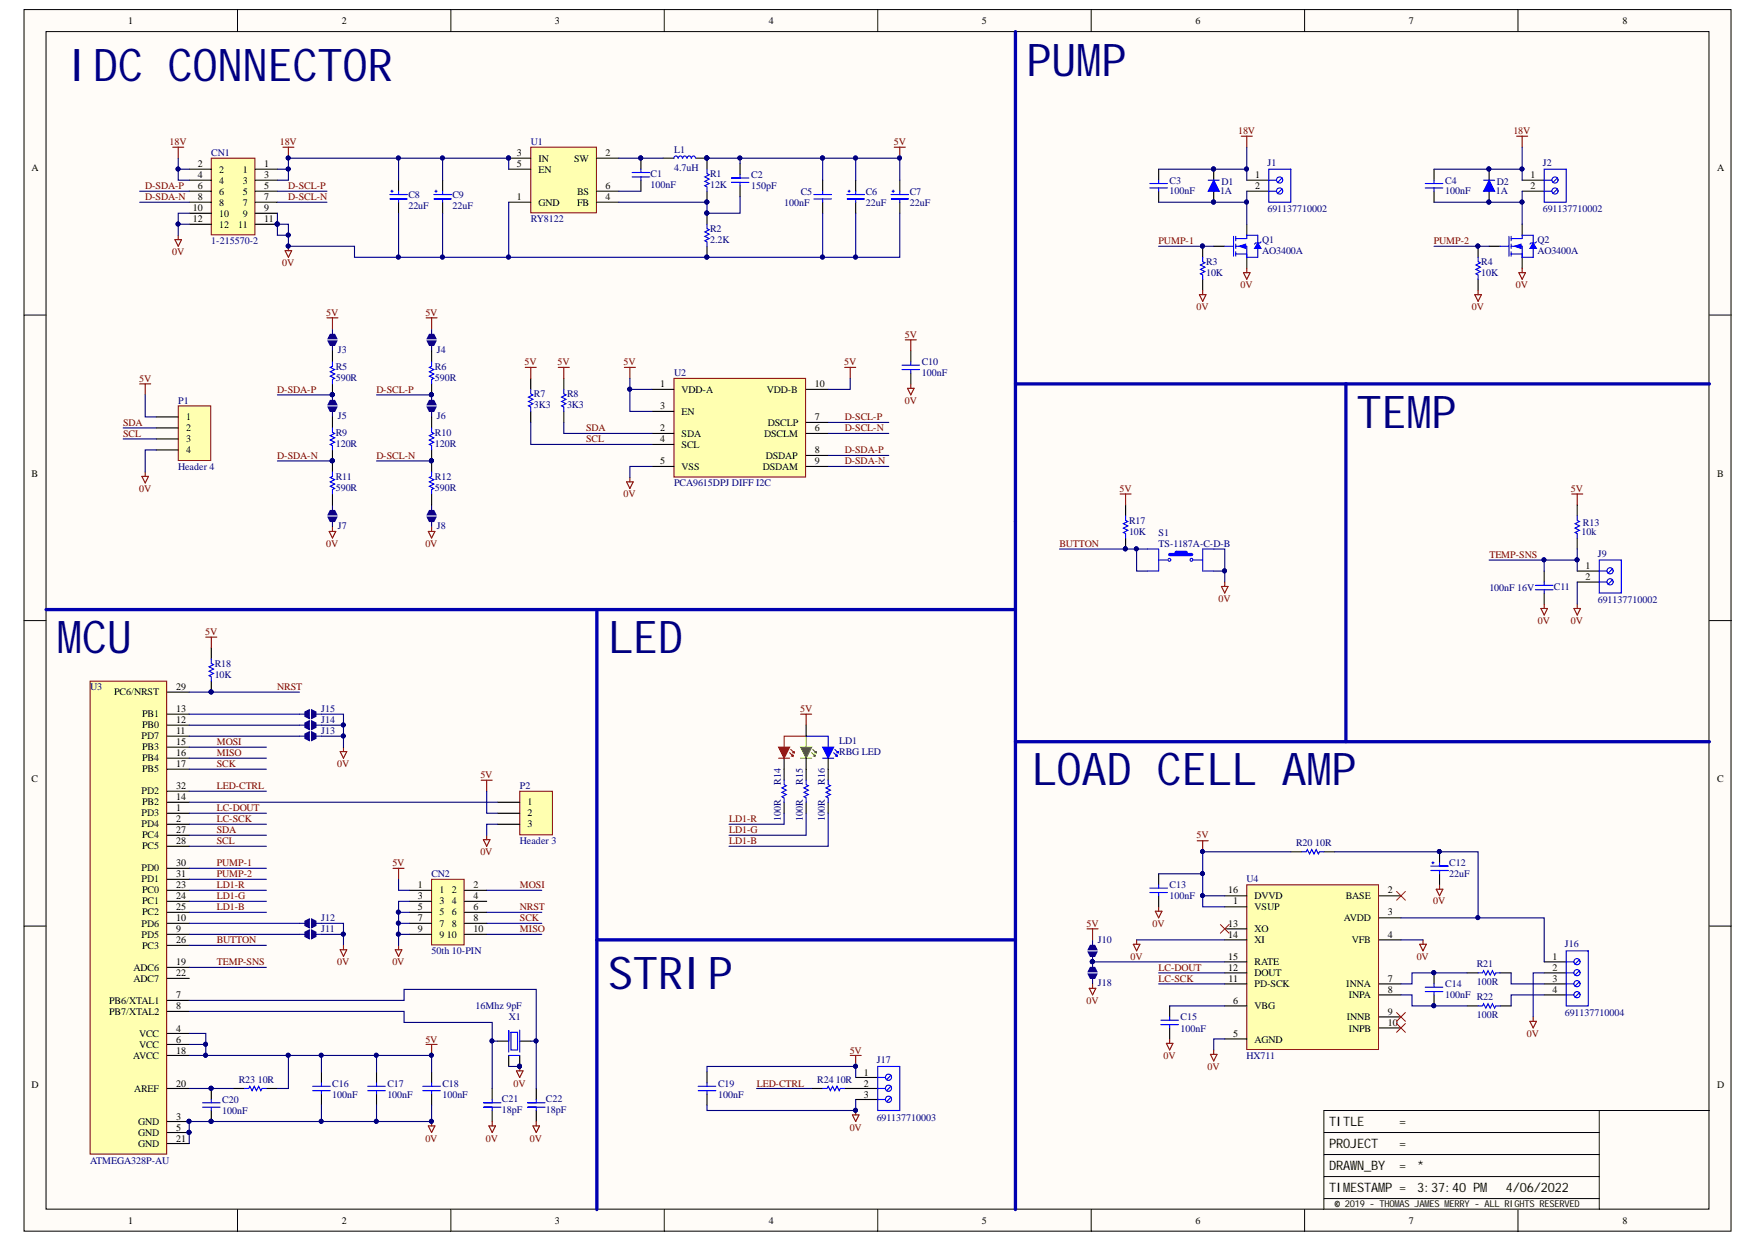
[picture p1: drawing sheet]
<svg xmlns="http://www.w3.org/2000/svg" width="297mm" height="210mm" viewBox="0 0 297 210" stroke-linecap="round" stroke-linejoin="round" font-family="sans-serif">
<defs><g id="words">
<g font-size="7.6" fill="#000080">
<text x="11.5" y="13.7">IDC CONNECTOR</text>
<text x="173.5" y="12.8">PUMP</text>
<text x="229.4" y="72.3">TEMP</text>
<text x="9.6" y="110.4">MCU</text>
<text x="102.8" y="110.4">LED</text>
<text x="174.5" y="132.7">LOAD CELL AMP</text>
<text x="102.8" y="167.1">STRIP</text>
</g>
<g font-size="2.2" fill="#080d02">
<text x="224.7" y="190.3">TITLE</text>
<text x="236.5" y="190.3">=</text>
<text x="224.7" y="194">PROJECT</text>
<text x="224.7" y="197.7">DRAWN_BY</text>
<text x="236.5" y="194">=</text>
<text x="236.5" y="197.7">=</text>
<text x="239.6" y="197.7">*</text>
<text x="224.7" y="201.5">TIMESTAMP =</text>
<text x="239.6" y="201.5">3:37:40 PM</text>
<text x="254.6" y="201.5">4/06/2022</text>
</g>
<g font-size="1.7">
<text x="21.7" y="4.1">1</text>
<text x="57.8" y="4.1">2</text>
<text x="93.8" y="4.1">3</text>
<text x="130" y="4.1">4</text>
<text x="166" y="4.1">5</text>
<text x="202.1" y="4.1">6</text>
<text x="238.2" y="4.1">7</text>
<text x="274.3" y="4.1">8</text>
<text x="5.3" y="28.9">A</text>
<text x="33.4" y="28.2">2</text>
<text x="37.1" y="29.2">2</text>
<text x="41" y="29.2">1</text>
<text x="44.7" y="28.2">1</text>
<text x="87.4" y="26.4">3</text>
<text x="87.4" y="28.2">5</text>
<text x="91" y="27.3">IN</text>
<text x="91" y="29.2">EN</text>
<text x="97" y="27.3">SW</text>
<text x="102.4" y="26.4">2</text>
<text x="290.3" y="28.9">A</text>
<text x="32.6" y="35.7">10</text>
<text x="33.4" y="30.1">4</text>
<text x="33.4" y="32">6</text>
<text x="33.4" y="33.8">8</text>
<text x="37.1" y="31">4</text>
<text x="37.1" y="32.9">6</text>
<text x="37.1" y="34.7">8</text>
<text x="41" y="31">3</text>
<text x="41" y="32.9">5</text>
<text x="41" y="34.7">7</text>
<text x="44.7" y="30.1">3</text>
<text x="44.7" y="32">5</text>
<text x="44.7" y="33.8">7</text>
<text x="44.7" y="35.7">9</text>
<text x="87.4" y="33.8">1</text>
<text x="91" y="34.7">GND</text>
<text x="97.6" y="34.7">FB</text>
<text x="97.6" y="32.9">BS</text>
<text x="102.4" y="33.8">4</text>
<text x="102.4" y="32">6</text>
<text x="212.2" y="30.1">1</text>
<text x="212.2" y="32">2</text>
<text x="258.7" y="30.1">1</text>
<text x="258.7" y="32">2</text>
<text x="32.6" y="37.5">12</text>
<text x="37.1" y="36.6">10</text>
<text x="37.1" y="38.5">12</text>
<text x="40.3" y="38.5">11</text>
<text x="41" y="36.6">9</text>
<text x="44.7" y="37.5">11</text>
<text x="111.6" y="65.4">1</text>
<text x="137.7" y="65.4">10</text>
<text x="31.5" y="71">1</text>
<text x="111.6" y="69.2">3</text>
<text x="115.2" y="66.4">VDD-A</text>
<text x="115.2" y="70.1">EN</text>
<text x="129.6" y="66.4">VDD-B</text>
<text x="129.8" y="71.9">DSCLP</text>
<text x="137.7" y="71">7</text>
<text x="31.5" y="72.9">2</text>
<text x="31.5" y="74.7">3</text>
<text x="31.5" y="76.6">4</text>
<text x="111.6" y="72.9">2</text>
<text x="111.6" y="74.7">4</text>
<text x="115.2" y="73.8">SDA</text>
<text x="115.2" y="75.7">SCL</text>
<text x="129.2" y="73.8">DSCLM</text>
<text x="129.4" y="77.5">DSDAP</text>
<text x="137.7" y="72.9">6</text>
<text x="137.7" y="76.6">8</text>
<text x="5.3" y="80.6">B</text>
<text x="111.6" y="78.5">5</text>
<text x="115.2" y="79.4">VSS</text>
<text x="128.9" y="79.4">DSDAM</text>
<text x="137.7" y="78.5">9</text>
<text x="290.3" y="80.6">B</text>
<text x="268" y="96.1">1</text>
<text x="268" y="98">2</text>
<text x="19.3" y="117.5">PC6/NRST</text>
<text x="29.8" y="116.6">29</text>
<text x="23.9" y="125">PD7</text>
<text x="24" y="121.2">PB1</text>
<text x="24" y="123.1">PB0</text>
<text x="29.8" y="120.3">13</text>
<text x="29.8" y="122.2">12</text>
<text x="29.8" y="124">11</text>
<text x="29.8" y="125.9">15</text>
<text x="24" y="126.8">PB3</text>
<text x="24" y="128.7">PB4</text>
<text x="24" y="130.5">PB5</text>
<text x="29.8" y="127.7">16</text>
<text x="29.8" y="129.6">17</text>
<text x="5.3" y="132.2">C</text>
<text x="23.9" y="134.3">PD2</text>
<text x="23.9" y="138">PD3</text>
<text x="24" y="136.1">PB2</text>
<text x="29.8" y="133.3">32</text>
<text x="29.8" y="135.2">14</text>
<text x="29.8" y="137">1</text>
<text x="89.2" y="136.1">1</text>
<text x="89.2" y="138">2</text>
<text x="290.3" y="132.2">C</text>
<text x="23.9" y="139.8">PD4</text>
<text x="24" y="141.7">PC4</text>
<text x="24" y="143.6">PC5</text>
<text x="29.8" y="138.9">2</text>
<text x="29.8" y="140.8">27</text>
<text x="29.8" y="142.6">28</text>
<text x="89.2" y="139.8">3</text>
<text x="23.9" y="147.3">PD0</text>
<text x="23.9" y="149.1">PD1</text>
<text x="29.8" y="146.3">30</text>
<text x="29.8" y="148.2">31</text>
<text x="24" y="152.9">PC1</text>
<text x="24" y="154.7">PC2</text>
<text x="24" y="151">PC0</text>
<text x="29.8" y="151.9">24</text>
<text x="29.8" y="153.8">25</text>
<text x="29.8" y="155.6">10</text>
<text x="29.8" y="150.1">23</text>
<text x="70.6" y="153.8">5</text>
<text x="70.6" y="155.6">7</text>
<text x="70.6" y="150.1">1</text>
<text x="70.6" y="151.9">3</text>
<text x="74.3" y="154.7">5</text>
<text x="74.3" y="151">1</text>
<text x="74.3" y="152.9">3</text>
<text x="76.4" y="151">2</text>
<text x="76.4" y="152.9">4</text>
<text x="76.4" y="154.7">6</text>
<text x="80" y="150.1">2</text>
<text x="80" y="151.9">4</text>
<text x="80" y="153.8">6</text>
<text x="80" y="155.6">8</text>
<text x="207.6" y="151">16</text>
<text x="208.5" y="152.9">1</text>
<text x="212.1" y="153.8">VSUP</text>
<text x="212.1" y="151.9">DVVD</text>
<text x="227.2" y="155.6">AVDD</text>
<text x="227.5" y="151.9">BASE</text>
<text x="234.6" y="151">2</text>
<text x="234.6" y="154.7">3</text>
<text x="23.9" y="156.7">PD6</text>
<text x="23.9" y="158.5">PD5</text>
<text x="24" y="160.4">PC3</text>
<text x="29.8" y="157.6">9</text>
<text x="29.8" y="159.4">26</text>
<text x="70.6" y="157.6">9</text>
<text x="74.3" y="158.5">9</text>
<text x="74.3" y="156.7">7</text>
<text x="75.6" y="158.5">10</text>
<text x="76.4" y="156.7">8</text>
<text x="80" y="157.6">10</text>
<text x="207.6" y="156.7">13</text>
<text x="207.6" y="158.5">14</text>
<text x="212.1" y="157.6">XO</text>
<text x="212.1" y="159.4">XI</text>
<text x="228.5" y="159.4">VFB</text>
<text x="234.6" y="158.5">4</text>
<text x="22.6" y="164.1">ADC6</text>
<text x="22.6" y="166">ADC7</text>
<text x="29.8" y="163.2">19</text>
<text x="29.8" y="165">22</text>
<text x="207.6" y="164.1">12</text>
<text x="207.6" y="162.2">15</text>
<text x="207.7" y="166">11</text>
<text x="212.1" y="166.9">PD-SCK</text>
<text x="212.1" y="165">DOUT</text>
<text x="212.1" y="163.2">RATE</text>
<text x="227.6" y="166.9">INNA</text>
<text x="234.6" y="166">7</text>
<text x="234.6" y="167.8">8</text>
<text x="262.4" y="162.2">1</text>
<text x="262.4" y="164.1">2</text>
<text x="262.4" y="166">3</text>
<text x="262.4" y="167.8">4</text>
<text x="18.4" y="169.7">PB6/XTAL1</text>
<text x="18.4" y="171.5">PB7/XTAL2</text>
<text x="29.8" y="168.7">7</text>
<text x="29.8" y="170.6">8</text>
<text x="208.5" y="169.7">6</text>
<text x="212.1" y="170.6">VBG</text>
<text x="227.7" y="172.5">INNB</text>
<text x="228" y="168.7">INPA</text>
<text x="234.6" y="171.5">9</text>
<text x="234.6" y="173.4">10</text>
<text x="22.5" y="179">AVCC</text>
<text x="23.5" y="175.3">VCC</text>
<text x="23.5" y="177.1">VCC</text>
<text x="29.8" y="174.3">4</text>
<text x="29.8" y="176.2">6</text>
<text x="29.8" y="178">18</text>
<text x="208.5" y="175.3">5</text>
<text x="212.1" y="176.2">AGND</text>
<text x="228" y="174.3">INPB</text>
<text x="5.3" y="183.8">D</text>
<text x="22.7" y="184.6">AREF</text>
<text x="29.8" y="183.6">20</text>
<text x="146" y="181.8">1</text>
<text x="146" y="183.6">2</text>
<text x="146" y="185.5">3</text>
<text x="290.3" y="183.8">D</text>
<text x="23.4" y="190.1">GND</text>
<text x="23.4" y="192">GND</text>
<text x="29.8" y="189.2">3</text>
<text x="29.8" y="191.1">5</text>
<text x="23.4" y="193.9">GND</text>
<text x="29.8" y="192.9">21</text>
<text x="21.7" y="206.9">1</text>
<text x="57.8" y="206.9">2</text>
<text x="93.8" y="206.9">3</text>
<text x="130" y="206.9">4</text>
<text x="166" y="206.9">5</text>
<text x="202.1" y="206.9">6</text>
<text x="238.2" y="206.9">7</text>
<text x="274.3" y="206.9">8</text>
</g>
<g font-size="1.7" fill="#800000">
<text x="209.3" y="22.7">18V</text>
<text x="255.8" y="22.7">18V</text>
<text x="28.7" y="24.5">18V</text>
<text x="47.3" y="24.5">18V</text>
<text x="151.1" y="24.5">5V</text>
<text x="24.5" y="33.8">D-SDA-N</text>
<text x="24.5" y="32">D-SDA-P</text>
<text x="48.7" y="32">D-SCL-P</text>
<text x="48.7" y="33.8">D-SCL-N</text>
<text x="195.9" y="41.3">PUMP-1</text>
<text x="242.4" y="41.3">PUMP-2</text>
<text x="29.1" y="43.1">0V</text>
<text x="47.7" y="45">0V</text>
<text x="55.2" y="53.3">5V</text>
<text x="71.9" y="53.3">5V</text>
<text x="202.3" y="52.4">0V</text>
<text x="209.7" y="48.7">0V</text>
<text x="248.8" y="52.4">0V</text>
<text x="256.3" y="48.7">0V</text>
<text x="153" y="57.1">5V</text>
<text x="23.5" y="64.5">5V</text>
<text x="88.7" y="61.7">5V</text>
<text x="94.3" y="61.7">5V</text>
<text x="105.4" y="61.7">5V</text>
<text x="142.7" y="61.7">5V</text>
<text x="20.8" y="71.9">SDA</text>
<text x="46.9" y="66.4">D-SDA-P</text>
<text x="63.6" y="66.4">D-SCL-P</text>
<text x="142.8" y="71">D-SCL-P</text>
<text x="153" y="68.2">0V</text>
<text x="20.8" y="73.8">SCL</text>
<text x="46.9" y="77.5">D-SDA-N</text>
<text x="63.6" y="77.5">D-SCL-N</text>
<text x="99.1" y="72.9">SDA</text>
<text x="99.1" y="74.7">SCL</text>
<text x="142.8" y="72.9">D-SCL-N</text>
<text x="142.8" y="76.6">D-SDA-P</text>
<text x="23.5" y="83.1">0V</text>
<text x="142.8" y="78.5">D-SDA-N</text>
<text x="189.3" y="83.1">5V</text>
<text x="265.6" y="83.1">5V</text>
<text x="105.4" y="84">0V</text>
<text x="55.2" y="92.4">0V</text>
<text x="71.9" y="92.4">0V</text>
<text x="179.1" y="92.4">BUTTON</text>
<text x="251.8" y="94.3">TEMP-SNS</text>
<text x="206" y="101.7">0V</text>
<text x="34.7" y="107.3">5V</text>
<text x="260" y="105.4">0V</text>
<text x="265.6" y="105.4">0V</text>
<text x="46.9" y="116.6">NRST</text>
<text x="36.6" y="125.9">MOSI</text>
<text x="135.3" y="120.3">5V</text>
<text x="36.6" y="129.6">SCK</text>
<text x="36.6" y="127.7">MISO</text>
<text x="57" y="129.6">0V</text>
<text x="81.2" y="131.5">5V</text>
<text x="36.6" y="133.3">LED-CTRL</text>
<text x="36.6" y="137">LC-DOUT</text>
<text x="36.6" y="140.8">SDA</text>
<text x="36.6" y="142.6">SCL</text>
<text x="36.6" y="138.9">LC-SCK</text>
<text x="123.3" y="138.9">LD1-R</text>
<text x="123.3" y="140.8">LD1-G</text>
<text x="123.3" y="142.6">LD1-B</text>
<text x="202.3" y="141.7">5V</text>
<text x="36.6" y="146.3">PUMP-1</text>
<text x="36.6" y="148.2">PUMP-2</text>
<text x="66.3" y="146.3">5V</text>
<text x="81.2" y="144.5">0V</text>
<text x="36.6" y="150.1">LD1-R</text>
<text x="36.6" y="151.9">LD1-G</text>
<text x="36.6" y="153.8">LD1-B</text>
<text x="87.9" y="153.8">NRST</text>
<text x="87.9" y="150.1">MOSI</text>
<text x="87.9" y="155.6">SCK</text>
<text x="242.3" y="152.9">0V</text>
<text x="36.6" y="159.4">BUTTON</text>
<text x="87.9" y="157.6">MISO</text>
<text x="183.7" y="156.7">5V</text>
<text x="194.8" y="156.7">0V</text>
<text x="36.6" y="163.2">TEMP-SNS</text>
<text x="57" y="163.2">0V</text>
<text x="66.3" y="163.2">0V</text>
<text x="191.1" y="162.2">0V</text>
<text x="195.9" y="164.1">LC-DOUT</text>
<text x="195.9" y="166">LC-SCK</text>
<text x="239.5" y="162.2">0V</text>
<text x="183.7" y="169.7">0V</text>
<text x="71.9" y="176.2">5V</text>
<text x="143.7" y="178">5V</text>
<text x="196.7" y="179">0V</text>
<text x="258.1" y="175.3">0V</text>
<text x="86.8" y="183.6">0V</text>
<text x="127.9" y="183.6">LED-CTRL</text>
<text x="204.2" y="180.8">0V</text>
<text x="143.7" y="191.1">0V</text>
<text x="71.9" y="192.9">0V</text>
<text x="82.2" y="192.9">0V</text>
<text x="89.6" y="192.9">0V</text>
</g>
<g font-size="1.7" fill="#000080">
<text x="35.7" y="26.4">CN1</text>
<text x="89.8" y="24.5">U1</text>
<text x="110" y="29.9">C1</text>
<text x="114" y="25.8">L1</text>
<text x="114" y="28.8">4.7uH</text>
<text x="120.1" y="29.9">R1</text>
<text x="214.3" y="28.1">J1</text>
<text x="260.8" y="28.1">J2</text>
<text x="69" y="33.5">C8</text>
<text x="69" y="35.3">22uF</text>
<text x="76.5" y="33.5">C9</text>
<text x="76.5" y="35.3">22uF</text>
<text x="110" y="31.8">100nF</text>
<text x="120.1" y="31.8">12K</text>
<text x="127" y="30.1">C2</text>
<text x="127" y="32">150pF</text>
<text x="132.6" y="34.7">100nF</text>
<text x="135.4" y="32.9">C5</text>
<text x="146.4" y="32.9">C6</text>
<text x="146.4" y="34.7">22uF</text>
<text x="153.8" y="32.9">C7</text>
<text x="153.8" y="34.7">22uF</text>
<text x="197.7" y="31">C3</text>
<text x="197.7" y="32.7">100nF</text>
<text x="206.3" y="32.7">1A</text>
<text x="206.5" y="31.2">D1</text>
<text x="214.3" y="35.8">691137710002</text>
<text x="244.3" y="31">C4</text>
<text x="244.3" y="32.7">100nF</text>
<text x="252.9" y="32.7">1A</text>
<text x="253.1" y="31.2">D2</text>
<text x="260.8" y="35.8">691137710002</text>
<text x="35.7" y="41.3">1-215570-2</text>
<text x="89.8" y="37.5">RY8122</text>
<text x="120.1" y="39.2">R2</text>
<text x="120.1" y="41.1">2.2K</text>
<text x="213.4" y="41.1">Q1</text>
<text x="259.9" y="41.1">Q2</text>
<text x="203.9" y="44.8">R3</text>
<text x="203.9" y="46.7">10K</text>
<text x="213.4" y="42.9">AO3400A</text>
<text x="250.4" y="44.8">R4</text>
<text x="250.4" y="46.7">10K</text>
<text x="259.9" y="42.9">AO3400A</text>
<text x="57.1" y="59.7">J3</text>
<text x="73.9" y="59.7">J4</text>
<text x="56.8" y="62.5">R5</text>
<text x="56.8" y="64.3">590R</text>
<text x="73.5" y="62.5">R6</text>
<text x="73.5" y="64.3">590R</text>
<text x="114" y="63.6">U2</text>
<text x="155.8" y="61.7">C10</text>
<text x="155.8" y="63.6">100nF</text>
<text x="30.1" y="68.2">P1</text>
<text x="57.1" y="70.8">J5</text>
<text x="73.9" y="70.8">J6</text>
<text x="90.3" y="67.1">R7</text>
<text x="90.3" y="69">3K3</text>
<text x="95.9" y="67.1">R8</text>
<text x="95.9" y="69">3K3</text>
<text x="56.8" y="73.6">R9</text>
<text x="56.8" y="75.5">120R</text>
<text x="73.5" y="73.6">R10</text>
<text x="73.5" y="75.5">120R</text>
<text x="30.1" y="79.4">Header 4</text>
<text x="56.8" y="81.1">R11</text>
<text x="56.8" y="82.9">590R</text>
<text x="73.5" y="81.1">R12</text>
<text x="73.5" y="82.9">590R</text>
<text x="114" y="82.2">PCA9615DPJ DIFF I2C</text>
<text x="57.1" y="89.4">J7</text>
<text x="73.9" y="89.4">J8</text>
<text x="190.9" y="88.5">R17</text>
<text x="267.6" y="88.9">R13</text>
<text x="190.9" y="90.4">10K</text>
<text x="195.9" y="90.5">S1</text>
<text x="195.9" y="92.4">TS-1187A-C-D-B</text>
<text x="267.4" y="90.4">10k</text>
<text x="270.1" y="94.1">J9</text>
<text x="251.8" y="99.8">100nF 16V</text>
<text x="262.7" y="99.7">C11</text>
<text x="270.1" y="101.9">691137710002</text>
<text x="36.3" y="112.7">R18</text>
<text x="15.2" y="116.6">U3</text>
<text x="36.3" y="114.6">10K</text>
<text x="54.3" y="124">J13</text>
<text x="54.3" y="122.2">J14</text>
<text x="54.3" y="120.3">J15</text>
<text x="141.9" y="125.7">LD1</text>
<text x="141.9" y="127.6">RBG LED</text>
<text x="87.9" y="133.3">P2</text>
<text x="132" y="132.6" transform="rotate(-90 132 132.6)">R14</text>
<text x="135.7" y="132.6" transform="rotate(-90 135.7 132.6)">R15</text>
<text x="139.4" y="132.6" transform="rotate(-90 139.4 132.6)">R16</text>
<text x="87.9" y="142.6">Header 3</text>
<text x="132" y="138.7" transform="rotate(-90 132 138.7)">100R</text>
<text x="135.7" y="138.7" transform="rotate(-90 135.7 138.7)">100R</text>
<text x="139.4" y="138.7" transform="rotate(-90 139.4 138.7)">100R</text>
<text x="219.1" y="143">R20</text>
<text x="222.3" y="143">10R</text>
<text x="72.9" y="148.2">CN2</text>
<text x="210.8" y="149.1">U4</text>
<text x="245" y="146.3">C12</text>
<text x="245" y="148.2">22uF</text>
<text x="54.3" y="155.6">J12</text>
<text x="197.7" y="150.1">C13</text>
<text x="197.7" y="151.9">100nF</text>
<text x="54.3" y="157.6">J11</text>
<text x="72.9" y="161.3">50th 10-PIN</text>
<text x="185.6" y="159.4">J10</text>
<text x="264.6" y="160.1">J16</text>
<text x="185.6" y="166.6">J18</text>
<text x="244.3" y="166.9">C14</text>
<text x="249.7" y="163.5">R21</text>
<text x="249.7" y="166.5">100R</text>
<text x="80.4" y="170.6">16Mhz 9pF</text>
<text x="86" y="172.5">X1</text>
<text x="199.6" y="172.5">C15</text>
<text x="244.3" y="168.7">100nF R22</text>
<text x="249.7" y="172">100R</text>
<text x="264.6" y="171.7">691137710004</text>
<text x="148.2" y="179.7">J17</text>
<text x="199.6" y="174.3">100nF</text>
<text x="210.8" y="179">HX711</text>
<text x="40.4" y="183">R23</text>
<text x="43.6" y="183">10R</text>
<text x="56.2" y="183.6">C16</text>
<text x="56.2" y="185.5">100nF</text>
<text x="65.5" y="183.6">C17</text>
<text x="65.5" y="185.5">100nF</text>
<text x="74.8" y="183.6">C18</text>
<text x="74.8" y="185.5">100nF</text>
<text x="121.4" y="183.6">C19</text>
<text x="121.4" y="185.5">100nF</text>
<text x="138.2" y="183">R24</text>
<text x="141.3" y="183">10R</text>
<text x="37.6" y="186.4">C20</text>
<text x="37.6" y="188.3">100nF</text>
<text x="84.9" y="186.2">C21</text>
<text x="84.9" y="188">18pF</text>
<text x="92.3" y="186.2">C22</text>
<text x="92.3" y="188">18pF</text>
<text x="148.2" y="189.4">691137710003</text>
<text x="15.2" y="196.6">ATMEGA328P-AU</text>
</g>
<text font-size="1.6" fill="#080d02" x="225.6" y="204">© 2019 - THOMAS JAMES MERRY - ALL RIGHTS RESERVED</text>
</g></defs>
<g fill="#fffcf8" stroke="#000" stroke-width=".17">
<path d="M4.1 1.6h288.5v206.5h-288.5z"/>
<path d="M7.8 5.3h281.1v199.1h-281.1z"/>
</g>
<g fill="none" stroke="#000" stroke-width=".17">
<path d="M40.2 1.6v3.7M76.2 1.6v3.7M112.3 1.6v3.7M148.4 1.6v3.7M184.5 1.6v3.7M220.6 1.6v3.7M256.6 1.6v3.7M4.1 53.3h3.7M289 53.3h3.7M4.1 104.9h3.7M289 104.9h3.7M4.1 156.5h3.7"/>
<path d="M289 156.5h3.7M223.8 191.4h46.6M223.8 195.1h46.6M223.8 198.8h46.6M270.4 187.7h-46.6v16.7M289 187.7h-18.6v16.7M40.2 204.4v3.7M76.2 204.4v3.7M112.3 204.4v3.7M148.4 204.4v3.7M184.5 204.4v3.7M220.6 204.4v3.7"/>
<path d="M223.8 202.6h46.6M256.6 204.4v3.7"/>
</g>
<path d="M29.2 24.9h1.9M30.1 24.9v1.8M30.1 39.8v.7M47.8 24.9h1.9M48.8 24.9v1.8M29.6 40.5h1.1l-.6 1.1z" fill="none" stroke="#800000" stroke-width=".19"/>
<circle cx="48.7" cy="26.7" r=".34" fill="#000080" stroke="#000080" stroke-width=".17"/>
<path d="M113.9 63.9h22.3v16.7h-22.3z" fill="#ffffb0" stroke="#800000" stroke-width=".17"/>
<path d="M110.2 65.8h3.7M110.2 73.3h3.7M110.2 69.5h3.7M110.2 75.1h3.7M110.2 78.8h3.7M136.3 65.8h3.7M136.3 73.3h3.7M136.3 78.8h3.7M136.3 71.4h3.7M136.3 77h3.7" fill="none" stroke="#000" stroke-width=".19"/>
<path d="M210.8 149.5h22.3v27.9h-22.3z" fill="#ffffb0" stroke="#800000" stroke-width=".17"/>
<g fill="none" stroke="#000" stroke-width=".19">
<path d="M207.1 153.3h3.7M207.1 151.4h3.7M207.1 158.8h3.7M207.1 157h3.7M233.1 151.4h3.8M233.1 155.1h3.8M233.1 158.8h3.8M207.1 166.3h3.7M207.1 170h3.7M207.1 175.6h3.7M207.1 164.4h3.7M207.1 162.6h3.7"/>
<path d="M233.1 166.3h3.8M233.1 168.1h3.8M233.1 171.9h3.8M233.1 173.7h3.8"/>
</g>
<path d="M15.2 115.1h13v79.9h-13z" fill="#ffffb0" stroke="#800000" stroke-width=".17"/>
<g fill="none" stroke="#000" stroke-width=".19">
<path d="M28.3 117h3.7M28.3 120.7h3.7M28.3 122.6h3.7M28.3 124.4h3.7M28.3 126.3h3.7M28.3 128.1h3.7M28.3 130h3.7M28.3 133.7h3.7M28.3 135.6h3.7M28.3 137.4h3.7M28.3 139.3h3.7M28.3 152.3h3.7"/>
<path d="M28.3 154.2h3.7M28.3 156h3.7M28.3 157.9h3.7M28.3 159.8h3.7M28.3 141.2h3.7M28.3 143h3.7M28.3 146.7h3.7M28.3 148.6h3.7M28.3 150.5h3.7M28.3 169.1h3.7M28.3 170.9h3.7M28.3 163.5h3.7"/>
<path d="M28.3 165.4h3.7M28.3 174.7h3.7M28.3 176.5h3.7M28.3 178.4h3.7M28.3 189.5h3.7M28.3 191.4h3.7M28.3 184h3.7M28.3 193.3h3.7"/>
</g>
<g fill="#000080" stroke="#000080" stroke-width=".17">
<circle cx="31.9" cy="189.5" r=".33"/>
<circle cx="31.9" cy="191.4" r=".33"/>
</g>
<path d="M89.7 24.9h11.1v11.1h-11.1z" fill="#ffffb0" stroke="#800000" stroke-width=".17"/>
<g fill="none" stroke="#000" stroke-width=".19">
<path d="M86 34.2h3.7M86 26.7h3.7M86 28.6h3.7M100.9 34.2h3.7M100.9 26.7h3.7M100.9 32.3h3.7M84.1 176h1.9M86 178.4v1.8M87.9 176h1.8M87.9 178.4v1.8M83.2 184v1.8M83.2 187.7v1.8"/>
<path d="M90.7 184v1.8M90.7 187.7v1.8"/>
</g>
<g fill="#000080" stroke="#000080" stroke-width=".17">
<circle cx="86" cy="26.7" r=".34"/>
<circle cx="87.8" cy="180.2" r=".34"/>
<circle cx="48.7" cy="41.6" r=".34"/>
</g>
<path d="M86 176v-1.9v3.7M86 178.4h1.9M86.4 174.5h1.1v2.9h-1.1zM87.9 174.1v3.7M83.2 185.8v.6h-1.5h3M84.7 187.1h-3h1.5v.6M90.7 185.8v.6h-1.5h2.9M92.1 187.1h-2.9h1.5v.6" fill="none" stroke="#00f" stroke-width=".19"/>
<path d="M48.2 42.4h1.1l-.5 1.1zM48.8 41.6v.8M82.7 190.3h1.1l-.6 1.1zM83.2 189.5v.8M87.3 181h1.1l-.5 1.1zM87.9 180.2v.8M90.1 190.3h1.1l-.5 1.1zM90.7 189.5v.8" fill="none" stroke="#800000" stroke-width=".19"/>
<path d="M35.7 26.7h7.4v13h-7.4z" fill="#ffffb0" stroke="#800000" stroke-width=".17"/>
<g fill="none" stroke="#000" stroke-width=".19">
<path d="M32 28.6h3.7M32 30.5h3.7M32 32.3h3.7M32 34.2h3.7M32 36h3.7M32 37.9h3.7M43.2 28.6h3.7M43.2 30.5h3.7M43.2 32.3h3.7M43.2 34.2h3.7M43.2 36h3.7M43.2 37.9h3.7"/>
<path d="M67.4 30.5v1.8M67.4 34.2v1.8M74.8 30.5v1.8M74.8 34.2v1.8M108.4 26.7v1.9M108.4 30.5v1.8M112.1 26.7h1.8M117.7 26.7h1.8v1.9M119.5 32.3v1.9M119.5 36v1.9M125.1 27.7v1.8M125.1 31.4v1.8"/>
<path d="M139.1 30.5v1.8M139.1 34.2v1.8M144.7 30.5v1.8M144.7 34.2v1.8M152.1 30.5v1.8M152.1 34.2v1.8M210.8 37.9v1.9M119.5 41.6v1.9M205.2 41.6h1.9M210.8 43.5v1.8M89.7 63.9v1.9M89.7 69.5v1.9"/>
<path d="M95.3 63.9v1.9M95.3 69.5v1.9M35.7 184v1.8M35.7 187.7v1.8M39.4 184h1.9M45 184h1.9M54.3 181.2v1.8M54.3 184.9v1.8M63.7 181.2v1.8M63.7 184.9v1.8M73 181.2v1.8M73 184.9v1.8"/>
</g>
<g fill="#000080" stroke="#000080" stroke-width=".17">
<circle cx="46.9" cy="37.9" r=".34"/>
<circle cx="119.5" cy="26.7" r=".34"/>
<circle cx="108.3" cy="26.7" r=".34"/>
<circle cx="119.5" cy="36" r=".34"/>
<circle cx="119.5" cy="43.4" r=".34"/>
<circle cx="119.5" cy="34.1" r=".34"/>
<circle cx="152.1" cy="26.7" r=".33"/>
<circle cx="72.9" cy="178.3" r=".33"/>
<circle cx="35.7" cy="183.9" r=".34"/>
<circle cx="35.7" cy="189.5" r=".34"/>
<circle cx="72.9" cy="189.5" r=".33"/>
</g>
<g fill="none" stroke="#00f" stroke-width=".19">
<path d="M66.1 32.3h.3M66.3 32.1v.4M67.4 32.3v.6h1.5h-3M67.4 33.6h1.5h-3h1.5v.6M73.5 32.3h.4M73.7 32.1v.4M74.8 32.3v.6h1.5h-3M74.8 33.6h1.5h-3h1.5v.6M106.9 29.9h2.9M106.9 29.2h2.9M108.4 28.6v.6M108.4 29.9v.6"/>
<path d="M114.6 26.7a.34 .34 0 0 0-.3-.3 .34 .34 0 0 0-.4 .3M115.4 26.7a.34 .34 0 0 0-.4-.3 .34 .34 0 0 0-.3 .3M116.1 26.7a.34 .34 0 0 0-.3-.3 .34 .34 0 0 0-.4 .3M116.8 26.7a.34 .34 0 0 0-.3-.3 .34 .34 0 0 0-.3 .3M117.6 26.7a.33 .33 0 0 0-.4-.3 .33 .33 0 0 0-.3 .3M119.5 37.9v.7l.4 .2-.7 .4 .7 .4-.7 .3 .7 .4-.7 .4 .3 .2v.7M119.5 28.6v.7l.4 .2-.7 .4 .7 .4-.7 .3 .7 .4-.7 .4 .3 .2v.7M125.1 29.5v.6h-1.5h3M126.6 30.8h-3h1.5v.6M137.6 32.9h3M137.6 33.6h3M139.1 32.3v.6"/>
<path d="M139.1 33.6v.6M143.4 32.3h.3M143.5 32.1v.4M144.7 32.3v.6h1.5h-3M144.7 33.6h1.5h-3h1.5v.6M150.8 32.3h.4M151 32.1v.4M152.1 32.3v.6h1.5h-3M152.1 33.6h1.5h-3h1.5v.6M208.5 39.9v3.4M208.9 39.9v.8M207.1 41.6h1.4"/>
<path d="M208.9 40.3h1.9M208.9 41.6h1.9v1.9M208.9 42.9h1.9M208.9 41.2v.8M208.9 42.6v.7M212.6 42v1.5M89.7 65.8v.8l.4 .1-.7 .4 .7 .4-.7 .4 .7 .3-.7 .4 .3 .2v.7M95.3 65.8v.8l.4 .1-.8 .4 .8 .4-.8 .4 .8 .3-.8 .4 .4 .2v.7M34.2 187.1h3M34.2 186.4h3M35.7 185.8v.6M35.7 187.1v.6"/>
<path d="M41.3 184h.8l.1-.4 .4 .7 .4-.7 .4 .7 .3-.7 .4 .7 .2-.3h.7M52.9 184.3h2.9M52.9 183.6h2.9M54.3 183v.6M54.3 184.3v.6M62.2 184.3h2.9M62.2 183.6h2.9M63.7 183v.6M63.7 184.3v.6M71.5 184.3h3M71.5 183.6h3M73 183v.6"/>
<path d="M73 184.3v.6"/>
</g>
<g fill="none" stroke="#800000" stroke-width=".19">
<path d="M151.2 24.9h1.8M152.1 24.9v1.8M88.8 62.1h1.9M89.7 62.1v1.8M94.4 62.1h1.8M95.3 62.1v1.8M105.6 62.1h1.8M106.5 62.1v1.8M142.8 62.1h1.9M143.7 62.1v1.8M105.9 81.4h1.1l-.5 1.2zM106.5 80.7v.7"/>
<path d="M72 176.5h1.9M73 176.5v1.9M72.4 190.3h1.1l-.5 1.1zM73 189.5v.8"/>
</g>
<path d="M209.5 41.6l1.1-.4v.8z" fill="#00f"/>
<path d="M209.5 41.6l1.1-.4v.8z" fill="none" stroke="#00f" stroke-width=".17"/>
<path d="M210.8 39.8v.5M212.6 39.8v1.3M210.8 42.9v.6h1.8" fill="none" stroke="#00f" stroke-width=".19"/>
<path d="M212.6 41.1l.6 .9h-1.1z" fill="#00f"/>
<path d="M212.6 41.1l.6 .9h-1.1z" fill="none" stroke="#00f" stroke-width=".17"/>
<path d="M210.8 39.8h1.8M213.2 40.9l-.2 .2h-.7l-.2 .1" fill="none" stroke="#00f" stroke-width=".19"/>
<path d="M171.7 5.3v82.8M7.8 103h163.9" fill="none" stroke="#0000b0" stroke-width=".56"/>
<path d="M210.8 30.5h3.7M210.8 32.3h3.7" fill="none" stroke="#000" stroke-width=".19"/>
<circle cx="216.3" cy="30.4" r=".52" fill="#fff" stroke="#00f" stroke-width=".19"/>
<path d="M216.8 30.1l-.8 .7" fill="none" stroke="#00f" stroke-width=".19"/>
<circle cx="216.3" cy="32.3" r=".52" fill="#fff" stroke="#00f" stroke-width=".19"/>
<path d="M214.5 28.6h3.7v5.6h-3.7zM214.5 30.5h1.3M214.5 32.3h1.3M216.8 31.9l-.8 .8" fill="none" stroke="#00f" stroke-width=".19"/>
<path d="M261.1 162.6h3.7M261.1 164.4h3.7" fill="none" stroke="#000" stroke-width=".19"/>
<circle cx="266.6" cy="162.5" r=".52" fill="#fff" stroke="#00f" stroke-width=".19"/>
<path d="M267 162.2l-.7 .8" fill="none" stroke="#00f" stroke-width=".19"/>
<circle cx="266.6" cy="164.4" r=".52" fill="#fff" stroke="#00f" stroke-width=".19"/>
<path d="M264.8 162.6h1.3M264.8 164.4h1.3M267 164l-.7 .8" fill="none" stroke="#00f" stroke-width=".19"/>
<circle cx="266.6" cy="166.2" r=".52" fill="#fff" stroke="#00f" stroke-width=".19"/>
<path d="M264.8 160.7h3.7v9.3h-3.7zM264.8 166.3h1.3M267 165.9l-.7 .8" fill="none" stroke="#00f" stroke-width=".19"/>
<path d="M261.1 166.3h3.7M261.1 168.1h3.7" fill="none" stroke="#000" stroke-width=".19"/>
<circle cx="266.6" cy="168.1" r=".52" fill="#fff" stroke="#00f" stroke-width=".19"/>
<path d="M264.8 168.1h1.3M267 167.8l-.7 .7" fill="none" stroke="#00f" stroke-width=".19"/>
<path d="M209.8 23h1.9M210.8 23v1.9M210.2 46.1h1.1l-.5 1.1zM210.8 45.3v.8" fill="none" stroke="#800000" stroke-width=".19"/>
<path d="M205.2 28.6v1.9M205.2 32.3v1.9" fill="none" stroke="#000" stroke-width=".19"/>
<g fill="#000080" stroke="#000080" stroke-width=".17">
<circle cx="205.2" cy="34.1" r=".34"/>
<circle cx="205.2" cy="28.6" r=".34"/>
</g>
<path d="M205.2 30.5l.9 1.8h-1.8z" fill="#00f"/>
<g fill="none" stroke="#00f" stroke-width=".19">
<path d="M194.4 31.8h3M194.4 31h3M195.9 30.5v.5M195.9 31.8v.5M204.3 30.5h1.8M205.2 30.5l.9 1.8h-1.8zM255.1 39.9v3.4M255.5 39.9v.8M203.3 43.5v.7l.4 .2-.7 .4 .7 .4-.7 .3 .7 .4-.7 .4 .3 .2v.7M253.6 41.6h1.5M255.5 40.3h1.8M255.5 41.6h1.8v1.9"/>
<path d="M255.5 42.9h1.8M255.5 41.2v.8M255.5 42.6v.7M259.2 42v1.5"/>
</g>
<g fill="#000080" stroke="#000080" stroke-width=".17">
<circle cx="205.2" cy="34.1" r=".34"/>
<circle cx="205.2" cy="28.6" r=".34"/>
<circle cx="203.3" cy="41.6" r=".33"/>
</g>
<path d="M195.9 28.6v1.9M195.9 32.3v1.9M257.3 37.9v1.9M203.3 41.6v1.9M203.3 47.2v1.9M251.8 41.6h1.8M257.3 43.5v1.8" fill="none" stroke="#000" stroke-width=".19"/>
<path d="M202.8 49.8h1.1l-.6 1.1zM203.3 49.1v.7" fill="none" stroke="#800000" stroke-width=".19"/>
<path d="M256 41.6l1.2-.4v.8z" fill="#00f"/>
<path d="M256 41.6l1.2-.4v.8z" fill="none" stroke="#00f" stroke-width=".17"/>
<path d="M257.3 39.8v.5M259.2 39.8v1.3M257.3 42.9v.6h1.9" fill="none" stroke="#00f" stroke-width=".19"/>
<path d="M259.2 41.1l.6 .9h-1.2z" fill="#00f"/>
<path d="M259.2 41.1l.6 .9h-1.2z" fill="none" stroke="#00f" stroke-width=".17"/>
<path d="M257.3 39.8h1.9M259.8 40.9l-.2 .2h-.8l-.2 .1" fill="none" stroke="#00f" stroke-width=".19"/>
<path d="M257.3 30.5h3.8M257.3 32.3h3.8" fill="none" stroke="#000" stroke-width=".19"/>
<circle cx="262.9" cy="30.4" r=".52" fill="#fff" stroke="#00f" stroke-width=".19"/>
<path d="M263.3 30.1l-.8 .7" fill="none" stroke="#00f" stroke-width=".19"/>
<circle cx="262.9" cy="32.3" r=".52" fill="#fff" stroke="#00f" stroke-width=".19"/>
<path d="M261.1 28.6h3.7v5.6h-3.7zM261.1 30.5h1.3M261.1 32.3h1.3M263.3 31.9l-.8 .8" fill="none" stroke="#00f" stroke-width=".19"/>
<path d="M256.4 23h1.9M257.3 23v1.9M256.8 46.1h1.1l-.6 1.1zM257.3 45.3v.8" fill="none" stroke="#800000" stroke-width=".19"/>
<path d="M251.8 28.6v1.9M251.8 32.3v1.9" fill="none" stroke="#000" stroke-width=".19"/>
<g fill="#000080" stroke="#000080" stroke-width=".17">
<circle cx="251.7" cy="34.1" r=".33"/>
<circle cx="251.7" cy="28.6" r=".33"/>
</g>
<path d="M251.8 30.5l.9 1.8h-1.9z" fill="#00f"/>
<g fill="none" stroke="#00f" stroke-width=".19">
<path d="M240.9 31.8h3M240.9 31h3M242.4 30.5v.5M242.4 31.8v.5M250.8 30.5h1.9M251.8 30.5l.9 1.8h-1.9zM249.9 43.5v.7l.4 .2-.8 .4 .8 .4-.8 .3 .8 .4-.8 .4 .4 .2v.7M152.5 62.5h3M152.5 61.7h3M154 61.2v.5M154 62.5v.5M194.4 150.8h3"/>
<path d="M194.4 150.1h3M195.9 149.5v.6M195.9 150.8v.6M220.1 144h.7l.2-.4 .4 .7 .4-.7 .3 .7 .4-.7 .4 .7 .2-.3h.7M242.1 145.8h.3M242.3 145.6v.4M243.4 145.8v.6h1.5h-3M243.4 147.1h1.5h-3h1.5v.6M196.3 173.2h2.9M196.3 172.4h2.9M197.7 171.9v.5M197.7 173.2v.5"/>
<path d="M240.9 167.6h3M240.9 166.8h3M242.4 166.3v.5M242.4 167.6v.5M249.9 164.4h.7l.2-.4 .4 .8 .4-.8 .3 .8 .4-.8 .4 .8 .2-.4h.7M249.9 170h.7l.2-.4 .4 .8 .4-.8 .3 .8 .4-.8 .4 .8 .2-.4h.7"/>
</g>
<g fill="#000080" stroke="#000080" stroke-width=".17">
<circle cx="251.7" cy="34.1" r=".33"/>
<circle cx="251.7" cy="28.6" r=".33"/>
<circle cx="249.8" cy="41.6" r=".33"/>
<circle cx="243.3" cy="143.9" r=".33"/>
<circle cx="203.3" cy="143.9" r=".33"/>
<circle cx="242.4" cy="164.4" r=".33"/>
<circle cx="242.4" cy="170" r=".33"/>
</g>
<g fill="none" stroke="#000" stroke-width=".19">
<path d="M242.4 28.6v1.9M242.4 32.3v1.9M154 59.3v1.9M249.9 41.6v1.9M249.9 47.2v1.9M154 63v1.9M132.6 128.1v1.9M195.9 147.7v1.8M195.9 151.4v1.9M218.2 144h1.9M223.8 144h1.9M243.4 144v1.8"/>
<path d="M243.4 147.7v1.8M197.7 170v1.9M197.7 173.7v1.9M242.4 164.4v1.9M242.4 168.1v1.9M248 164.4h1.9M248 170h1.9M253.6 164.4h1.9M253.6 170h1.9"/>
</g>
<g fill="none" stroke="#800000" stroke-width=".19">
<path d="M153 57.4h1.9M154 57.4v1.9M249.3 49.8h1.1l-.5 1.1zM249.9 49.1v.7M153.4 65.6h1.1l-.5 1.1zM154 64.9v.7M191.6 159.6h1.1l-.5 1.1zM192.2 158.8v.8M195.3 154h1.1l-.5 1.1zM195.9 153.3v.7M202.4 142.1h1.9M203.3 142.1v1.9"/>
<path d="M240 159.6h1.1l-.5 1.1zM240.6 158.8v.8M242.8 150.3h1.1l-.5 1.1zM243.4 149.5v.8M197.2 176.3h1.1l-.6 1.1zM197.7 175.6v.7M204.6 178.2h1.2l-.6 1.1zM205.2 177.4v.8M258.6 172.6h1.2l-.6 1.1zM259.2 171.9v.7"/>
</g>
<path d="M206.3 156.2l1.5 1.5M207.8 156.2l-1.5 1.5M236.1 150.7l1.5 1.4M237.6 150.7l-1.5 1.4M236.1 173l1.5 1.5M236.1 171.1l1.5 1.5M237.6 173l-1.5 1.5M237.6 171.1l-1.5 1.5" fill="none" stroke="#f00" stroke-width=".17"/>
<path d="M171.7 88.1v116.3M100.9 103v101.4M171.7 125.3h117.3" fill="none" stroke="#0000b0" stroke-width=".56"/>
<path d="M135.4 126.3h1.8l-.9 1.8z" fill="#0f0"/>
<path d="M135.4 126.3h1.8l-.9 1.8zM135.4 128.1h1.8" fill="none" stroke="#0f0" stroke-width=".19"/>
<path d="M131.6 126.3h1.9l-.9 1.8z" fill="#f00"/>
<path d="M131.6 126.3h1.9l-.9 1.8zM131.6 128.1h1.9" fill="none" stroke="#f00" stroke-width=".19"/>
<path d="M139.1 126.3h1.8l-.9 1.8z" fill="#00f"/>
<path d="M132.6 131.9v.7l.3 .2-.7 .4 .7 .3-.7 .4 .7 .4-.7 .4 .4 .1v.8M136.3 124.4h3.7v1.9M136.3 131.9v.7l.4 .2-.8 .4 .8 .3-.8 .4 .8 .4-.8 .4 .4 .1v.8M139.1 126.3h1.8l-.9 1.8zM139.1 128.1h1.8M140 131.9v.7l.4 .2-.8 .4 .8 .3-.8 .4 .8 .4-.8 .4 .4 .1v.8M140.9 127.2l.6 .6v-.2v.2h-.2l.2-.2M141.1 126.7l.6 .5v-.2v.2h-.2l.2-.2" fill="none" stroke="#00f" stroke-width=".19"/>
<path d="M136.3 124.4v1.9M137.2 127.2l.6 .6v-.2v.2h-.2l.2-.2M137.4 126.7l.6 .5v-.2v.2h-.2l.2-.2" fill="none" stroke="#0f0" stroke-width=".19"/>
<path d="M133.5 127.2l.6 .6v-.2v.2h-.2l.2-.2M133.7 126.7l.5 .5v-.2v.2h-.1l.1-.2M136.3 124.4h-3.7v1.9" fill="none" stroke="#f00" stroke-width=".19"/>
<path d="M132.6 130v1.9M132.6 135.6v1.8M136.3 122.6v1.8M136.3 128.1v3.8M136.3 135.6v1.8M140 128.1v3.8M140 135.6v1.8M144.7 182.1h3.7M144.7 184h3.7" fill="none" stroke="#000" stroke-width=".19"/>
<path d="M135.4 120.7h1.8M136.3 120.7v1.9" fill="none" stroke="#800000" stroke-width=".19"/>
<circle cx="150.2" cy="182.1" r=".52" fill="#fff" stroke="#00f" stroke-width=".19"/>
<path d="M150.6 181.7l-.7 .8" fill="none" stroke="#00f" stroke-width=".19"/>
<circle cx="150.2" cy="183.9" r=".52" fill="#fff" stroke="#00f" stroke-width=".19"/>
<path d="M148.4 182.1h1.3M148.4 184h1.3M150.6 183.6l-.7 .7" fill="none" stroke="#00f" stroke-width=".19"/>
<circle cx="150.2" cy="185.8" r=".52" fill="#fff" stroke="#00f" stroke-width=".19"/>
<path d="M118 184.3h3M118 183.6h3M119.5 183v.6M119.5 184.3v.6M139.1 184h.7l.2-.4 .4 .7 .4-.7 .3 .7 .4-.7 .4 .7 .2-.3h.7M148.4 180.2h3.7v7.5h-3.7zM148.4 185.8h1.3M150.6 185.4l-.7 .8" fill="none" stroke="#00f" stroke-width=".19"/>
<path d="M119.5 181.2v1.8M119.5 184.9v1.8M137.2 184h1.9M142.8 184h1.9M144.7 185.8h3.7" fill="none" stroke="#000" stroke-width=".19"/>
<path d="M143.7 178.4h1.9M144.7 178.4v1.8M144.1 188.4h1.1l-.5 1.1zM144.7 187.7v.7" fill="none" stroke="#800000" stroke-width=".19"/>
<g fill="#000080" stroke="#000080" stroke-width=".17">
<circle cx="144.6" cy="180.2" r=".34"/>
<circle cx="144.6" cy="187.6" r=".34"/>
</g>
<path d="M100.9 158.8h70.8" fill="none" stroke="#0000b0" stroke-width=".56"/>
<path d="M56.2 55.6v.9M56.2 58.4v.9" fill="none" stroke="#11037f" stroke-width=".19"/>
<path d="M55.5 57.6h1.5l-.4 .8h-.8z" fill-rule="evenodd" fill="#0c0087"/>
<path d="M55.5 57.6h1.5l-.4 .8h-.8z" fill="none" stroke="#0c0087" stroke-width=".19"/>
<path d="M55.8 56.5h.8l.4 .8h-1.5z" fill-rule="evenodd" fill="#0c0087"/>
<path d="M55.8 56.5h.8l.4 .8h-1.5z" fill="none" stroke="#0c0087" stroke-width=".19"/>
<path d="M56.2 66.7v1M56.2 69.5v1" fill="none" stroke="#11037f" stroke-width=".19"/>
<circle cx="56.2" cy="66.7" r=".34" fill="#000080" stroke="#000080" stroke-width=".17"/>
<path d="M55.5 68.8h1.5l-.4 .7h-.8z" fill-rule="evenodd" fill="#0c0087"/>
<path d="M55.5 68.8h1.5l-.4 .7h-.8z" fill="none" stroke="#0c0087" stroke-width=".19"/>
<path d="M55.8 67.7h.8l.4 .7h-1.5z" fill-rule="evenodd" fill="#0c0087"/>
<path d="M55.8 67.7h.8l.4 .7h-1.5z" fill="none" stroke="#0c0087" stroke-width=".19"/>
<circle cx="56.2" cy="66.7" r=".34" fill="#000080" stroke="#000080" stroke-width=".17"/>
<path d="M56.2 85.3v1M56.2 88.1v1" fill="none" stroke="#11037f" stroke-width=".19"/>
<path d="M55.5 87.4h1.5l-.4 .7h-.8z" fill-rule="evenodd" fill="#0c0087"/>
<path d="M55.5 87.4h1.5l-.4 .7h-.8z" fill="none" stroke="#0c0087" stroke-width=".19"/>
<path d="M55.8 86.3h.8l.4 .7h-1.5z" fill-rule="evenodd" fill="#0c0087"/>
<path d="M55.8 86.3h.8l.4 .7h-1.5z" fill="none" stroke="#0c0087" stroke-width=".19"/>
<path d="M56.2 59.3v1.9M56.2 64.9v1.8M56.2 70.5v1.8M56.2 76v3.8M56.2 83.5v1.8" fill="none" stroke="#000" stroke-width=".19"/>
<g fill="#000080" stroke="#000080" stroke-width=".17">
<circle cx="56.2" cy="77.9" r=".34"/>
<circle cx="56.2" cy="66.7" r=".34"/>
</g>
<path d="M56.2 72.3v.8l.4 .2-.8 .3 .8 .4-.8 .4 .8 .3-.8 .4 .4 .2v.7M56.2 61.2v.7l-.4 .2 .8 .4-.8 .3 .8 .4-.8 .4 .8 .3-.4 .2v.8M56.2 79.8v.7l-.4 .2 .8 .4-.8 .3 .8 .4-.8 .4 .8 .4-.4 .1v.8" fill="none" stroke="#00f" stroke-width=".19"/>
<path d="M55.3 53.7h1.8M56.2 53.7v1.9M55.6 89.8h1.2l-.6 1.1zM56.2 89.1v.7" fill="none" stroke="#800000" stroke-width=".19"/>
<path d="M73 55.6v.9M73 58.4v.9" fill="none" stroke="#11037f" stroke-width=".19"/>
<path d="M72.2 57.6h1.5l-.4 .8h-.7z" fill-rule="evenodd" fill="#0c0087"/>
<path d="M72.2 57.6h1.5l-.4 .8h-.7z" fill="none" stroke="#0c0087" stroke-width=".19"/>
<path d="M72.6 56.5h.7l.4 .8h-1.5z" fill-rule="evenodd" fill="#0c0087"/>
<path d="M72.6 56.5h.7l.4 .8h-1.5z" fill="none" stroke="#0c0087" stroke-width=".19"/>
<path d="M73 66.7v1M73 69.5v1" fill="none" stroke="#11037f" stroke-width=".19"/>
<circle cx="72.9" cy="66.7" r=".33" fill="#000080" stroke="#000080" stroke-width=".17"/>
<path d="M72.2 68.8h1.5l-.4 .7h-.7z" fill-rule="evenodd" fill="#0c0087"/>
<path d="M72.2 68.8h1.5l-.4 .7h-.7z" fill="none" stroke="#0c0087" stroke-width=".19"/>
<path d="M72.6 67.7h.7l.4 .7h-1.5z" fill-rule="evenodd" fill="#0c0087"/>
<path d="M72.6 67.7h.7l.4 .7h-1.5z" fill="none" stroke="#0c0087" stroke-width=".19"/>
<circle cx="72.9" cy="66.7" r=".33" fill="#000080" stroke="#000080" stroke-width=".17"/>
<path d="M73 85.3v1M73 88.1v1" fill="none" stroke="#11037f" stroke-width=".19"/>
<path d="M72.2 87.4h1.5l-.4 .7h-.7z" fill-rule="evenodd" fill="#0c0087"/>
<path d="M72.2 87.4h1.5l-.4 .7h-.7z" fill="none" stroke="#0c0087" stroke-width=".19"/>
<path d="M72.6 86.3h.7l.4 .7h-1.5z" fill-rule="evenodd" fill="#0c0087"/>
<path d="M72.6 86.3h.7l.4 .7h-1.5z" fill="none" stroke="#0c0087" stroke-width=".19"/>
<path d="M73 59.3v1.9M73 64.9v1.8M73 70.5v1.8M73 76v3.8M73 83.5v1.8" fill="none" stroke="#000" stroke-width=".19"/>
<g fill="#000080" stroke="#000080" stroke-width=".17">
<circle cx="72.9" cy="77.9" r=".33"/>
<circle cx="72.9" cy="66.7" r=".33"/>
</g>
<path d="M73 72.3v.8l.3 .2-.7 .3 .7 .4-.7 .4 .7 .3-.7 .4 .4 .2v.7M73 61.2v.7l-.4 .2 .7 .4-.7 .3 .7 .4-.7 .4 .7 .3-.3 .2v.8M73 79.8v.7l-.4 .2 .7 .4-.7 .3 .7 .4-.7 .4 .7 .4-.3 .1v.8" fill="none" stroke="#00f" stroke-width=".19"/>
<path d="M72 53.7h1.9M73 53.7v1.9M72.4 89.8h1.1l-.5 1.1zM73 89.1v.7" fill="none" stroke="#800000" stroke-width=".19"/>
<path d="M50.6 124.4h1M53.4 124.4h.9" fill="none" stroke="#11037f" stroke-width=".19"/>
<path d="M52.7 123.7l.7 .3v.8l-.7 .4z" fill-rule="evenodd" fill="#0c0087"/>
<path d="M52.7 123.7l.7 .3v.8l-.7 .4z" fill="none" stroke="#0c0087" stroke-width=".19"/>
<path d="M51.6 124l.7-.3v1.5l-.7-.4z" fill-rule="evenodd" fill="#0c0087"/>
<path d="M51.6 124l.7-.3v1.5l-.7-.4z" fill="none" stroke="#0c0087" stroke-width=".19"/>
<path d="M50.6 122.6h1M53.4 122.6h.9" fill="none" stroke="#11037f" stroke-width=".19"/>
<path d="M52.7 121.8l.7 .4v.7l-.7 .4z" fill-rule="evenodd" fill="#0c0087"/>
<path d="M52.7 121.8l.7 .4v.7l-.7 .4z" fill="none" stroke="#0c0087" stroke-width=".19"/>
<path d="M51.6 122.2l.7-.4v1.5l-.7-.4z" fill-rule="evenodd" fill="#0c0087"/>
<path d="M51.6 122.2l.7-.4v1.5l-.7-.4z" fill="none" stroke="#0c0087" stroke-width=".19"/>
<path d="M50.6 120.7h1M53.4 120.7h.9" fill="none" stroke="#11037f" stroke-width=".19"/>
<path d="M52.7 120l.7 .3v.8l-.7 .3z" fill-rule="evenodd" fill="#0c0087"/>
<path d="M52.7 120l.7 .3v.8l-.7 .3z" fill="none" stroke="#0c0087" stroke-width=".19"/>
<path d="M51.6 120.3l.7-.3v1.4l-.7-.3z" fill-rule="evenodd" fill="#0c0087"/>
<path d="M51.6 120.3l.7-.3v1.4l-.7-.3z" fill="none" stroke="#0c0087" stroke-width=".19"/>
<path d="M171.7 64.9h117.3" fill="none" stroke="#0000b0" stroke-width=".56"/>
<path d="M261.1 96.5v1.9M266.6 85.3v1.9M266.6 90.9v1.9M266.6 96.5h3.8M266.6 98.4h3.8M261.1 100.2v1.9" fill="none" stroke="#000" stroke-width=".19"/>
<path d="M259.6 99.7h3M259.6 98.9h3M261.1 98.4v.5M261.1 99.7v.5M266.6 87.2v.8l.4 .1-.7 .4 .7 .4-.7 .4 .7 .3-.7 .4 .3 .2v.7" fill="none" stroke="#00f" stroke-width=".19"/>
<path d="M265.7 83.5h1.9M266.6 83.5v1.8M260.5 102.8h1.1l-.5 1.2zM261.1 102.1v.7M266.1 102.8h1.1l-.6 1.2zM266.6 102.1v.7" fill="none" stroke="#800000" stroke-width=".19"/>
<circle cx="272.2" cy="96.5" r=".52" fill="#fff" stroke="#00f" stroke-width=".19"/>
<path d="M272.6 96.1l-.8 .8" fill="none" stroke="#00f" stroke-width=".19"/>
<circle cx="272.2" cy="98.3" r=".52" fill="#fff" stroke="#00f" stroke-width=".19"/>
<path d="M270.4 94.6h3.7v5.6h-3.7zM270.4 96.5h1.3M270.4 98.4h1.3M272.6 98l-.8 .8" fill="none" stroke="#00f" stroke-width=".19"/>
<path d="M57.5 127h1.1l-.5 1.1zM58.1 126.3v.7" fill="none" stroke="#800000" stroke-width=".19"/>
<path d="M30.1 68.6h5.5v9.2h-5.5z" fill="#ffffb0" stroke="#800000" stroke-width=".17"/>
<path d="M26.4 70.5h3.7M26.4 72.3h3.7M26.4 74.2h3.7M26.4 76h3.7" fill="none" stroke="#000" stroke-width=".19"/>
<path d="M23.6 64.9h1.9M24.5 64.9v1.8M24.5 79.8v.7M24 80.5h1.1l-.6 1.1z" fill="none" stroke="#800000" stroke-width=".19"/>
<path d="M73 148.6h5.5v11.1h-5.5z" fill="#ffffb0" stroke="#800000" stroke-width=".17"/>
<path d="M35.7 109.5v1.9M35.7 115.1v1.9M69.2 150.5h3.8M69.2 152.3h3.8M69.2 154.2h3.8M69.2 156h3.8M69.2 157.9h3.8M78.6 150.5h3.7M78.6 152.3h3.7M78.6 154.2h3.7M78.6 156h3.7M78.6 157.9h3.7" fill="none" stroke="#000" stroke-width=".19"/>
<path d="M34.8 107.7h1.9M35.7 107.7v1.8M66.4 146.7h1.9M67.4 146.7v1.9M67.4 159.8v.7M66.8 160.5h1.1l-.5 1.1z" fill="none" stroke="#800000" stroke-width=".19"/>
<circle cx="35.7" cy="116.9" r=".34" fill="#000080" stroke="#000080" stroke-width=".17"/>
<path d="M35.7 111.4v.7l.4 .2-.8 .4 .8 .4-.8 .3 .8 .4-.8 .4 .4 .2v.7" fill="none" stroke="#00f" stroke-width=".19"/>
<path d="M50.6 157.9h1M53.4 157.9h.9" fill="none" stroke="#11037f" stroke-width=".19"/>
<path d="M52.7 157.2l.7 .3v.8l-.7 .4z" fill-rule="evenodd" fill="#0c0087"/>
<path d="M52.7 157.2l.7 .3v.8l-.7 .4z" fill="none" stroke="#0c0087" stroke-width=".19"/>
<path d="M51.6 157.5l.7-.3v1.5l-.7-.4z" fill-rule="evenodd" fill="#0c0087"/>
<path d="M51.6 157.5l.7-.3v1.5l-.7-.4z" fill="none" stroke="#0c0087" stroke-width=".19"/>
<path d="M50.6 156h1M53.4 156h.9" fill="none" stroke="#11037f" stroke-width=".19"/>
<path d="M52.7 155.3l.7 .4v.7l-.7 .4z" fill-rule="evenodd" fill="#0c0087"/>
<path d="M52.7 155.3l.7 .4v.7l-.7 .4z" fill="none" stroke="#0c0087" stroke-width=".19"/>
<path d="M51.6 155.7l.7-.4v1.5l-.7-.4z" fill-rule="evenodd" fill="#0c0087"/>
<path d="M51.6 155.7l.7-.4v1.5l-.7-.4z" fill="none" stroke="#0c0087" stroke-width=".19"/>
<g fill="none" stroke="#000080" stroke-width=".19">
<path d="M23.6 32.3h8.4M23.6 34.2h8.4M30.1 26.7v1.9M32 28.6h-1.9v1.9h1.9M32 36h-1.9v1.9M32 37.9h-1.9v1.9M46.9 37.9v1.9h1.9M46.9 28.6h1.9v-1.9h37.2v1.9M46.9 32.3h8.4M46.9 34.2h8.4M46.9 36v1.9M48.8 28.6v1.9h-1.9"/>
<path d="M67.4 26.7v3.8M67.4 36v7.5M74.8 26.7v3.8M74.8 36v7.5M86 34.2v9.3M104.6 26.7h7.5M104.6 32.3h3.8M119.5 26.7h5.6M125.1 33.2v2.8h-5.6v-1.8h-14.9M139.1 26.7h5.6v3.8M139.1 26.7h-14v1M139.1 36v7.5h-79.2v-1.9h-11.1v-3.7h-1.9"/>
<path d="M139.1 26.7v3.8M144.7 26.7h7.4v3.8M144.7 36v7.5M152.1 36v7.5h-13M195.9 28.6h14.9M195.9 34.2h14.9M210.8 32.3v5.6M210.8 24.9v5.6M242.4 28.6h14.9M242.4 34.2h14.9M257.3 32.3v5.6M257.3 24.9v5.6"/>
<path d="M195.9 41.6h9.3M242.4 41.6h9.4M20.8 72.3h5.6M20.8 74.2h5.6M24.5 66.7v3.8h1.9M26.4 76h-1.9v3.8M46.9 77.9h9.3M46.9 66.7h9.3M63.7 77.9h9.3M63.7 66.7h9.3M89.7 71.4v3.7h20.5M95.3 71.4v1.9h14.9"/>
<path d="M106.5 63.9v1.9h3.7M106.5 65.8v3.7h3.7M110.2 78.8h-3.7v1.9M140 77h10.3M140 78.8h10.3M140 71.4h10.3M140 73.3h10.3M143.7 63.9v1.9h-3.7M179.1 92.8h14.9M192.2 92.8v3.7h1.8M205.2 92.8h1.9v5.6M205.2 96.5h1.9"/>
<path d="M251.8 94.6h14.8M266.6 92.8v3.7M266.6 98.4v3.7M32 117h18.6M32 139.3h13M32 137.4h13M32 133.7h13M32 128.1h13M32 126.3h13M32 130h13M32 124.4h18.6M32 122.6h18.6"/>
<path d="M32 120.7h18.6M54.3 120.7h3.8v5.6M54.3 124.4h3.8M54.3 122.6h3.8M132.6 137.4v1.9h-9.4M136.3 137.4v3.8h-13.1M140 137.4v5.6h-16.8M32 143h13M32 141.2h13M32 159.8h13M32 154.2h13M32 152.3h13"/>
<path d="M32 150.5h13M32 148.6h13M32 146.7h13M32 156h18.6M32 157.9h18.6M54.3 156h3.8v3.8M54.3 157.9h3.8M67.4 148.6v1.9h1.8M67.4 154.2h1.8M67.4 156h1.8M67.4 157.9h1.8M69.2 152.3h-1.8v7.5"/>
<path d="M82.3 154.2h9.3M82.3 150.5h9.3M82.3 156h9.3M82.3 157.9h9.3M192.2 158.8h14.9M195.9 147.7h7.4M203.3 151.4v1.9h3.8M218.2 144h-14.9v7.4h3.8M225.7 144h24.2v11.1h11.2v7.5M236.9 155.1h13M236.9 158.8h3.7M32 174.7h2.8v3.7h-2.8"/>
<path d="M32 170.9h36.3v1.9h14.9v3.2M32 169.1h36.3v-1.9h22.4v8.8M32 176.5h2.8M32 163.5h13M34.8 178.4h28.9v2.8M48.8 178.4v5.6h-1.9M54.3 178.4v2.8M63.7 178.4h9.3v2.8M84.1 176h-.9v8M89.7 176h1v8M195.9 166.3h11.2M195.9 164.4h11.2"/>
<path d="M197.7 170h9.4M207.1 175.6h-1.9v1.8M236.9 168.1h1.8v1.9h9.3M248 164.4h-9.3v1.9h-1.8M255.5 164.4v1.9h5.6M261.1 164.4h-1.9v7.5M261.1 168.1h-5.6v1.9M32 184h7.4M54.3 186.7v2.8M63.7 186.7v2.8M73 186.7v2.8h-41v3.8M86 180.2h1.9"/>
<path d="M119.5 181.2v-1h25.2v1.9M127.9 184h9.3M144.7 185.8v1.9h-25.2v-1"/>
</g>
<g fill="#000080" stroke="#000080" stroke-width=".17">
<circle cx="30.1" cy="28.6" r=".34"/>
<circle cx="48.7" cy="28.6" r=".34"/>
<circle cx="30.1" cy="37.9" r=".34"/>
<circle cx="46.9" cy="37.9" r=".34"/>
<circle cx="48.7" cy="39.7" r=".34"/>
<circle cx="74.8" cy="26.7" r=".34"/>
<circle cx="48.7" cy="26.7" r=".34"/>
<circle cx="67.3" cy="26.7" r=".34"/>
<circle cx="86" cy="26.7" r=".34"/>
<circle cx="139" cy="26.7" r=".34"/>
<circle cx="108.3" cy="26.7" r=".34"/>
<circle cx="119.5" cy="36" r=".34"/>
<circle cx="119.5" cy="34.1" r=".34"/>
<circle cx="67.3" cy="43.4" r=".34"/>
<circle cx="74.8" cy="43.4" r=".34"/>
<circle cx="86" cy="43.4" r=".34"/>
<circle cx="144.6" cy="26.7" r=".34"/>
<circle cx="152.1" cy="26.7" r=".33"/>
<circle cx="119.5" cy="26.7" r=".34"/>
<circle cx="125.1" cy="26.7" r=".34"/>
<circle cx="106.5" cy="65.8" r=".34"/>
<circle cx="34.8" cy="176.5" r=".34"/>
<circle cx="34.8" cy="178.3" r=".34"/>
<circle cx="35.7" cy="183.9" r=".34"/>
<circle cx="48.7" cy="178.3" r=".34"/>
<circle cx="139" cy="43.4" r=".34"/>
<circle cx="119.5" cy="43.4" r=".34"/>
<circle cx="48.7" cy="41.6" r=".34"/>
<circle cx="144.6" cy="43.4" r=".34"/>
<circle cx="54.3" cy="178.3" r=".33"/>
<circle cx="54.3" cy="189.5" r=".33"/>
<circle cx="72.9" cy="189.5" r=".33"/>
<circle cx="63.6" cy="189.5" r=".33"/>
<circle cx="35.7" cy="189.5" r=".34"/>
<circle cx="31.9" cy="189.5" r=".33"/>
<circle cx="31.9" cy="191.4" r=".33"/>
<circle cx="63.6" cy="178.3" r=".33"/>
<circle cx="72.9" cy="178.3" r=".33"/>
<circle cx="83.2" cy="175.9" r=".33"/>
<circle cx="90.6" cy="175.9" r=".33"/>
<circle cx="87.8" cy="180.2" r=".34"/>
<circle cx="210.7" cy="34.1" r=".33"/>
<circle cx="210.7" cy="28.6" r=".33"/>
<circle cx="205.2" cy="28.6" r=".34"/>
<circle cx="205.2" cy="34.1" r=".34"/>
<circle cx="203.3" cy="41.6" r=".33"/>
<circle cx="257.3" cy="34.1" r=".34"/>
<circle cx="257.3" cy="28.6" r=".34"/>
<circle cx="251.7" cy="28.6" r=".33"/>
<circle cx="251.7" cy="34.1" r=".33"/>
<circle cx="249.8" cy="41.6" r=".33"/>
<circle cx="203.3" cy="151.4" r=".33"/>
<circle cx="203.3" cy="147.6" r=".33"/>
<circle cx="203.3" cy="143.9" r=".33"/>
<circle cx="249.8" cy="155.1" r=".33"/>
<circle cx="243.3" cy="143.9" r=".33"/>
<circle cx="242.4" cy="164.4" r=".33"/>
<circle cx="242.4" cy="170" r=".33"/>
<circle cx="144.6" cy="180.2" r=".34"/>
<circle cx="144.6" cy="187.6" r=".34"/>
<circle cx="56.2" cy="77.9" r=".34"/>
<circle cx="56.2" cy="66.7" r=".34"/>
<circle cx="72.9" cy="77.9" r=".33"/>
<circle cx="72.9" cy="66.7" r=".33"/>
<circle cx="266.6" cy="94.6" r=".34"/>
<circle cx="261" cy="94.6" r=".33"/>
<circle cx="67.3" cy="157.9" r=".34"/>
<circle cx="67.3" cy="156" r=".34"/>
<circle cx="67.3" cy="154.2" r=".34"/>
<circle cx="35.7" cy="116.9" r=".34"/>
<circle cx="58" cy="122.5" r=".34"/>
<circle cx="58" cy="124.4" r=".34"/>
<circle cx="58" cy="157.9" r=".34"/>
<circle cx="190.2" cy="92.8" r=".33"/>
<circle cx="192.1" cy="92.8" r=".33"/>
<circle cx="207" cy="96.5" r=".34"/>
<circle cx="184.7" cy="162.5" r=".34"/>
</g>
<path d="M261.1 94.6v1.9M184.7 158.8v1M184.7 161.6v1" fill="none" stroke="#11037f" stroke-width=".19"/>
<path d="M189.4 83.5h1.8M190.3 83.5v1.8M206.5 99.1h1.1l-.5 1.1zM207.1 98.4v.7M58.1 159.8v.7M57.5 160.5h1.1l-.5 1.1z" fill="none" stroke="#800000" stroke-width=".19"/>
<path d="M227.5 64.9v60.4" fill="none" stroke="#0000b0" stroke-width=".56"/>
<g fill="none" stroke="#011ff9" stroke-width=".19">
<path d="M194 92.8h1.9v3.7h-1.9M195.9 94.6h1.5M201.8 94.6h1.5M205.2 92.8h-1.9v3.7h1.9"/>
<circle cx="197.7" cy="94.6" r=".24"/>
<circle cx="201.4" cy="94.6" r=".24"/>
</g>
<path d="M197.7 93.7h3.8M200.5 93.3h-1.6v.2h1.6h-1.5" fill="none" stroke="#011ff9" stroke-width=".56"/>
<path d="M190.3 85.3v1.9M190.3 90.9v1.9" fill="none" stroke="#000" stroke-width=".19"/>
<path d="M190.3 87.2v.8l.4 .1-.8 .4 .8 .4-.8 .4 .8 .3-.8 .4 .4 .2v.7" fill="none" stroke="#00f" stroke-width=".19"/>
<path d="M184.3 159.8h.8l.4 .7h-1.5z" fill-rule="evenodd" fill="#0c0087"/>
<path d="M184.3 159.8h.8l.4 .7h-1.5z" fill="none" stroke="#0c0087" stroke-width=".19"/>
<path d="M184 160.9h1.5l-.4 .7h-.8z" fill-rule="evenodd" fill="#0c0087"/>
<path d="M184 160.9h1.5l-.4 .7h-.8z" fill="none" stroke="#0c0087" stroke-width=".19"/>
<circle cx="184.7" cy="162.5" r=".34" fill="#000080" stroke="#000080" stroke-width=".17"/>
<path d="M184.7 162.6v.9M184.7 165.4v.9" fill="none" stroke="#11037f" stroke-width=".19"/>
<path d="M184.3 163.5h.8l.4 .7h-1.5z" fill-rule="evenodd" fill="#0c0087"/>
<path d="M184.3 163.5h.8l.4 .7h-1.5z" fill="none" stroke="#0c0087" stroke-width=".19"/>
<path d="M184 164.6h1.5l-.4 .8h-.8z" fill-rule="evenodd" fill="#0c0087"/>
<path d="M184 164.6h1.5l-.4 .8h-.8z" fill="none" stroke="#0c0087" stroke-width=".19"/>
<circle cx="184.7" cy="162.5" r=".34" fill="#000080" stroke="#000080" stroke-width=".17"/>
<path d="M184.7 162.6h22.4" fill="none" stroke="#000080" stroke-width=".19"/>
<path d="M183.8 157h1.8M184.7 157v1.8M184.1 167h1.2l-.6 1.1zM184.7 166.3v.7" fill="none" stroke="#800000" stroke-width=".19"/>
<path d="M87.9 133.7h5.5v7.4h-5.5z" fill="#ffffb0" stroke="#800000" stroke-width=".17"/>
<path d="M84.1 135.6h3.8M84.1 137.4h3.8M84.1 139.3h3.8" fill="none" stroke="#000" stroke-width=".19"/>
<path d="M81.3 131.9h1.9M82.3 131.9v1.8M81.7 141.9h1.1l-.5 1.1zM82.3 141.2v.7" fill="none" stroke="#800000" stroke-width=".19"/>
<path d="M32 135.6h52.1M82.3 133.7v3.7h1.8M84.1 139.3h-1.8v1.9" fill="none" stroke="#000080" stroke-width=".19"/>
<use href="#words"/>
</svg>
